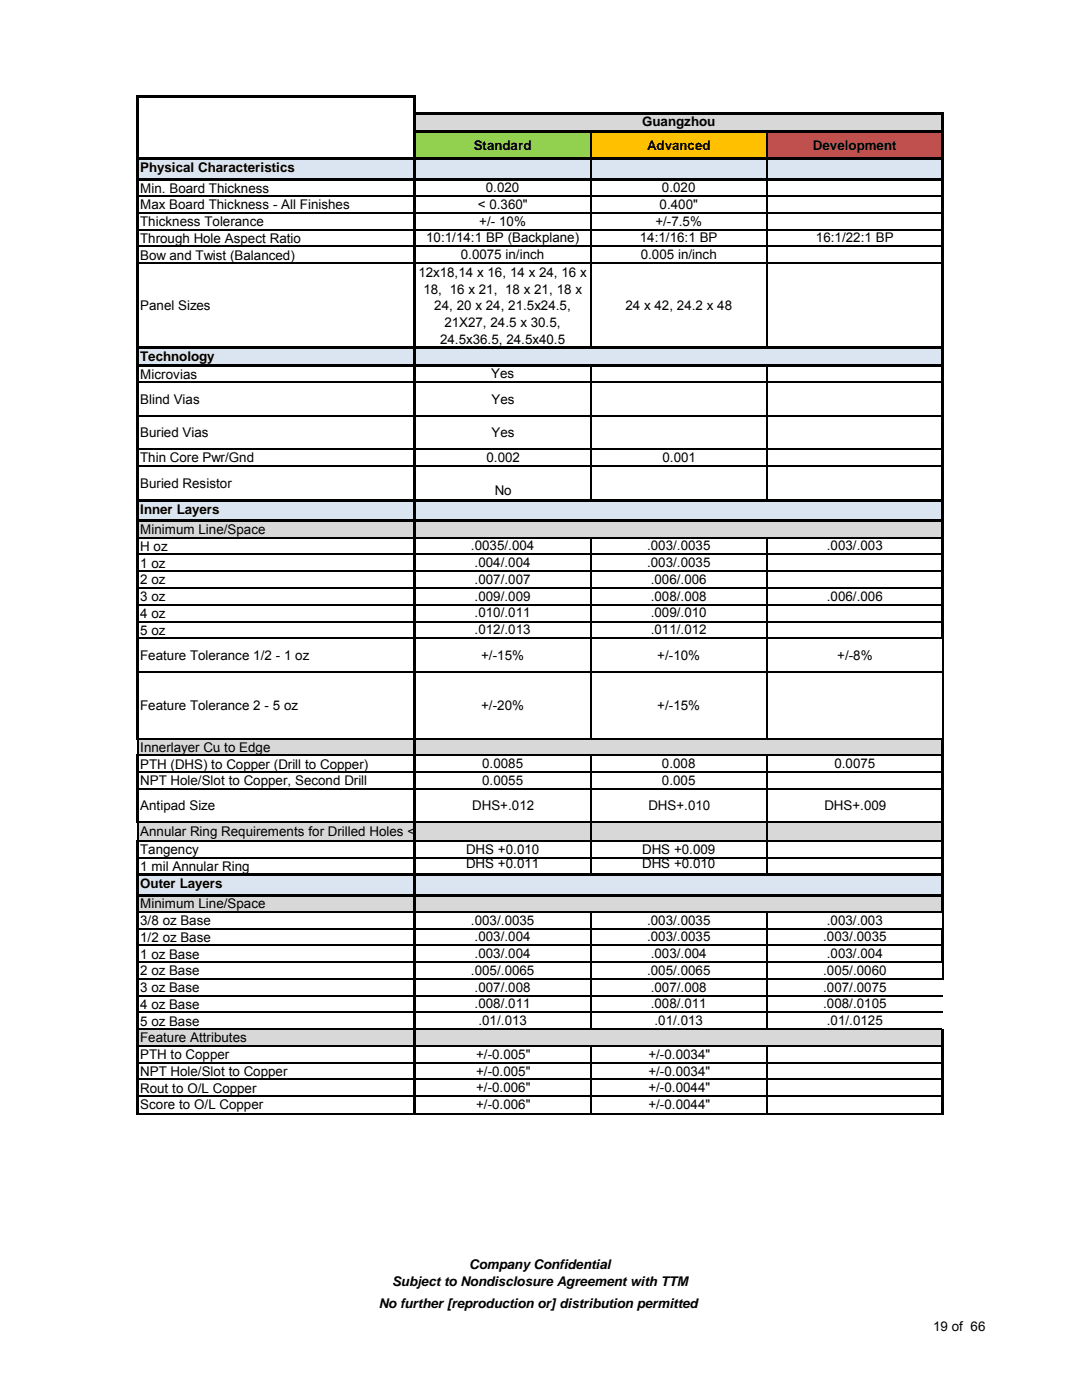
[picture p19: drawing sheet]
<svg xmlns="http://www.w3.org/2000/svg" width="216mm" height="279mm" viewBox="0 0 216 279" stroke-linecap="round" stroke-linejoin="round" font-family="sans-serif">
<defs><g id="words">
<g font-size="2.7">
<text x="94.5" y="29.9">Standard</text>
<text x="128.1" y="25.2">Guangzhou</text>
<text x="129.1" y="29.9">Advanced</text>
<text x="162.2" y="29.9">Development</text>
<text x="28" y="34.4">Physical Characteristics</text>
<text x="28" y="38.4">Min. Board Thickness</text>
<text x="28" y="41.8">Max Board Thickness - All Finishes</text>
<text x="95.3" y="41.7">&lt; 0.360&quot;</text>
<text x="96.9" y="38.4">0.020</text>
<text x="131.6" y="41.7">0.400&quot;</text>
<text x="132.1" y="38.4">0.020</text>
<text x="28" y="45.1">Thickness Tolerance</text>
<text x="95.6" y="45">+/- 10%</text>
<text x="130.8" y="45">+/-7.5%</text>
<text x="28" y="48.5">Through Hole Aspect Ratio</text>
<text x="28" y="51.8">Bow and Twist (Balanced)</text>
<text x="85" y="48.4">10:1/14:1 BP (Backplane)</text>
<text x="91.9" y="51.7">0.0075 in/inch</text>
<text x="127.7" y="48.4">14:1/16:1 BP</text>
<text x="127.8" y="51.7">0.005 in/inch</text>
<text x="162.8" y="48.4">16:1/22:1 BP</text>
<text x="83.5" y="55.2">12x18,14 x 16, 14 x 24, 16 x</text>
<text x="84.5" y="58.6">18, 16 x 21, 18 x 21, 18 x</text>
<text x="28" y="61.9">Panel Sizes</text>
<text x="86.7" y="61.9">24, 20 x 24, 21.5x24.5,</text>
<text x="88.7" y="65.3">21X27, 24.5 x 30.5,</text>
<text x="124.8" y="61.9">24 x 42, 24.2 x 48</text>
<text x="87.8" y="68.6">24.5x36.5, 24.5x40.5</text>
<text x="28" y="72.1">Technology</text>
<text x="28" y="75.6">Microvias</text>
<text x="98" y="75.5">Yes</text>
<text x="28" y="80.6">Blind Vias</text>
<text x="98.1" y="80.6">Yes</text>
<text x="28" y="87.2">Buried Vias</text>
<text x="98.1" y="87.2">Yes</text>
<text x="28" y="92.3">Thin Core Pwr/Gnd</text>
<text x="97.1" y="92.2">0.002</text>
<text x="132.2" y="92.2">0.001</text>
<text x="28" y="97.4">Buried Resistor</text>
<text x="98.7" y="98.8">No</text>
<text x="28" y="102.5">Inner Layers</text>
<text x="28" y="106.6">Minimum Line/Space</text>
<text x="28" y="109.9">H oz</text>
<text x="28" y="113.3">1 oz</text>
<text x="94" y="109.9">.0035/.004</text>
<text x="94.7" y="113.2">.004/.004</text>
<text x="129.1" y="109.9">.003/.0035</text>
<text x="129.1" y="113.2">.003/.0035</text>
<text x="165" y="109.9">.003/.003</text>
<text x="28" y="116.6">2 oz</text>
<text x="28" y="120">3 oz</text>
<text x="94.7" y="116.5">.007/.007</text>
<text x="94.7" y="119.9">.009/.009</text>
<text x="129.8" y="116.5">.006/.006</text>
<text x="129.8" y="119.9">.008/.008</text>
<text x="165" y="119.9">.006/.006</text>
<text x="28" y="123.3">4 oz</text>
<text x="94.7" y="123.2">.010/.011</text>
<text x="129.8" y="123.2">.009/.010</text>
<text x="28" y="126.7">5 oz</text>
<text x="28" y="131.7">Feature Tolerance 1/2 - 1 oz</text>
<text x="94.7" y="126.6">.012/.013</text>
<text x="96" y="131.7">+/-15%</text>
<text x="129.8" y="126.6">.011/.012</text>
<text x="131.2" y="131.7">+/-10%</text>
<text x="167.1" y="131.7">+/-8%</text>
<text x="28" y="141.7">Feature Tolerance 2 - 5 oz</text>
<text x="96" y="141.7">+/-20%</text>
<text x="131.2" y="141.7">+/-15%</text>
<text x="28" y="150.1">Innerlayer Cu to Edge</text>
<text x="28" y="153.4">PTH (DHS) to Copper (Drill to Copper)</text>
<text x="96.2" y="153.3">0.0085</text>
<text x="132.1" y="153.3">0.008</text>
<text x="166.5" y="153.3">0.0075</text>
<text x="28" y="156.7">NPT Hole/Slot to Copper, Second Drill</text>
<text x="28" y="161.7">Antipad Size</text>
<text x="94.2" y="161.7">DHS+.012</text>
<text x="96.2" y="156.6">0.0055</text>
<text x="129.4" y="161.7">DHS+.010</text>
<text x="132.1" y="156.6">0.005</text>
<text x="164.5" y="161.7">DHS+.009</text>
<text x="28" y="166.8">Annular Ring Requirements for Drilled Holes &lt;</text>
<text x="28" y="170.5">Tangency</text>
<text x="28" y="173.8">1 mil Annular Ring</text>
<text x="93" y="170.4">DHS +0.010</text>
<text x="93" y="173.2">DHS +0.011</text>
<text x="128.1" y="170.4">DHS +0.009</text>
<text x="128.1" y="173.2">DHS +0.010</text>
<text x="28" y="177.2">Outer Layers</text>
<text x="28" y="181.3">Minimum Line/Space</text>
<text x="28" y="184.6">3/8 oz Base</text>
<text x="94" y="184.5">.003/.0035</text>
<text x="129.1" y="184.5">.003/.0035</text>
<text x="165" y="184.5">.003/.003</text>
<text x="28" y="188">1/2 oz Base</text>
<text x="28" y="191.3">1 oz Base</text>
<text x="94.7" y="187.9">.003/.004</text>
<text x="94.7" y="191.2">.003/.004</text>
<text x="129.1" y="187.9">.003/.0035</text>
<text x="129.8" y="191.2">.003/.004</text>
<text x="164.3" y="187.9">.003/.0035</text>
<text x="165" y="191.2">.003/.004</text>
<text x="28" y="194.6">2 oz Base</text>
<text x="28" y="198">3 oz Base</text>
<text x="94" y="194.6">.005/.0065</text>
<text x="94.7" y="197.9">.007/.008</text>
<text x="129.1" y="194.6">.005/.0065</text>
<text x="129.8" y="197.9">.007/.008</text>
<text x="164.3" y="194.6">.005/.0060</text>
<text x="164.3" y="197.9">.007/.0075</text>
<text x="28" y="201.3">4 oz Base</text>
<text x="94.7" y="201.3">.008/.011</text>
<text x="129.8" y="201.3">.008/.011</text>
<text x="164.3" y="201.3">.008/.0105</text>
<text x="28" y="204.7">5 oz Base</text>
<text x="28" y="208">Feature Attributes</text>
<text x="95.5" y="204.6">.01/.013</text>
<text x="130.6" y="204.6">.01/.013</text>
<text x="165" y="204.6">.01/.0125</text>
<text x="28" y="211.4">PTH to Copper</text>
<text x="28" y="214.7">NPT Hole/Slot to Copper</text>
<text x="95" y="211.3">+/-0.005&quot;</text>
<text x="95" y="214.7">+/-0.005&quot;</text>
<text x="129.4" y="211.3">+/-0.0034&quot;</text>
<text x="129.4" y="214.7">+/-0.0034&quot;</text>
<text x="28" y="218.1">Rout to O/L Copper</text>
<text x="28" y="221.4">Score to O/L Copper</text>
<text x="95" y="218">+/-0.006&quot;</text>
<text x="95" y="221.3">+/-0.006&quot;</text>
<text x="129.4" y="218">+/-0.0044&quot;</text>
<text x="129.4" y="221.3">+/-0.0044&quot;</text>
<text x="78.2" y="256.6">Subject to Nondisclosure Agreement with TTM</text>
<text x="93.6" y="253.2">Company Confidential</text>
<text x="75.6" y="261">No further [reproduction or] distribution permitted</text>
<text x="186.2" y="265.6">19 of 66</text>
</g>
</g></defs>
<g fill="#dbe5f1">
<path d="M27.6 31.7h55.2v4.2h-55.2z"/>
<path d="M27.6 69.4h55.2v3.6h-55.2z"/>
<path d="M27.6 99.9h55.2v4.1h-55.2z"/>
</g>
<g fill="#d8d8d8">
<path d="M27.6 104h55.2v3.4h-55.2z"/>
<path d="M27.6 147.4h55.2v2.2h-55.2z"/>
</g>
<path d="M27.7 31.5h55.3v.5h-55.3zM27.7 35.6h55.3v.5h-55.3zM82.5 19.4h.5v16.7h-.5zM27.7 69.2h55.3v.5h-55.3zM27.7 72.7h55.3v.5h-55.3zM82.5 69.7h.5v3.5h-.5zM27.7 99.6h55.3v.5h-55.3zM27.7 103.7h55.3v.5h-55.3zM82.5 100.1h.5v4.1h-.5zM27.2 19h.5v128.6h-.5zM27.3 147.6h.3v2h-.3zM82.5 147.3h.5v2.3h-.5z" fill="#000"/>
<path d="M27.7 19.2h55.3" fill="none" stroke="#000" stroke-width=".42"/>
<g fill="none" stroke="#000" stroke-width=".25">
<path d="M27.7 39.2h55.1M27.7 42.5h55.1M27.7 45.8h55.1M27.7 49.2h55.1M27.7 52.5h55.1M27.7 76.3h55.1M27.7 83h55.1M27.7 89.7h55.1M27.7 93h55.1M27.7 107.3h55.1M27.7 110.7h55.1M27.7 114h55.1"/>
<path d="M27.7 117.3h55.1M27.7 120.7h55.1M27.7 124h55.1M27.7 127.4h55.1M27.7 134.1h55.1M27.7 147.4h54.8"/>
</g>
<path d="M82.8 22.7h105.2v3.5h-105.2z" fill="#d8d8d8"/>
<path d="M82.8 26.2h35.1v5.6h-35.1z" fill="#92d050"/>
<path d="M117.9 26.2h35.1v5.6h-35.1z" fill="#ffc000"/>
<path d="M153 26.2h35v5.6h-35z" fill="#c0504d"/>
<g fill="#dbe5f1">
<path d="M82.8 31.7h105.2v4.2h-105.2z"/>
<path d="M82.8 69.4h105.2v3.6h-105.2z"/>
<path d="M82.8 99.9h105.2v4.1h-105.2z"/>
</g>
<g fill="#d8d8d8">
<path d="M82.8 104h105.2v3.4h-105.2z"/>
<path d="M82.8 147.4h105.2v2.2h-105.2z"/>
</g>
<g fill="none" stroke="#000" stroke-width=".25">
<path d="M83 39.2h104.9M117.9 26.5v5M117.9 32v3.6M117.9 36.1v33.1M153 26.5v5M153 32v3.6M153 36.1v33.1M83 42.5h104.9M83 45.8h104.9M83 49.2h104.9M83 52.5h104.9M83 76.3h104.9"/>
<path d="M117.9 73.2v26.4M153 73.2v26.4M83 83h104.9M83 89.7h104.9M83 93h104.9M83 107.3h104.9M83 110.7h104.9M83 114h104.9M83 117.3h104.9M117.9 107.4v40.2M153 107.4v40.2M83 120.7h104.9"/>
<path d="M83 124h104.9M83 127.4h104.9M83 134.1h105.3M188.1 127.5v19.8M83 147.4h104.9"/>
</g>
<path d="M83 22.4h105.4v.5h-105.4zM83 26h105.4v.5h-105.4zM83 31.5h105.4v.5h-105.4zM83 35.6h105.4v.5h-105.4zM83 69.2h105.4v.5h-105.4zM83 72.7h105.4v.5h-105.4zM83 99.6h105.4v.5h-105.4zM83 103.7h105.4v.5h-105.4zM187.9 22.9h.5v104.6h-.5zM82.5 22.4h.5v127.2h-.5zM187.9 147.3h.5v2.3h-.5z" fill="#000"/>
<g fill="#d8d8d8">
<path d="M27.6 149.6h55.2v1.2h-55.2z"/>
<path d="M27.6 164.1h55.2v3.8h-55.2z"/>
</g>
<path d="M27.6 174.5h55.2v4.2h-55.2z" fill="#dbe5f1"/>
<g fill="#d8d8d8">
<path d="M27.6 178.6h55.2v3.4h-55.2z"/>
<path d="M27.6 205.4h55.2v3.4h-55.2z"/>
</g>
<path d="M27.3 149.6h.3v1h-.3zM82.5 149.6h.5v1.3h-.5zM27.2 150.6h.5v13.7h-.5zM27.7 174.3h55.3v.5h-55.3zM27.7 178.4h55.3v.5h-55.3zM82.5 174.8h.5v7.3h-.5zM82.5 201.9h.5v7h-.5zM27.2 167.7h.5v54.7h-.5z" fill="#000"/>
<g fill="none" stroke="#000" stroke-width=".25">
<path d="M27.7 150.7h54.8M27.7 154.1h55.1M27.7 157.4h55.1M27.5 164.3v3.4M27.7 164.1h55.1M27.7 167.9h55.1M27.7 171.2h55.1M27.7 182h54.8M27.7 185.3h55.1M27.7 188.7h55.1M27.7 192h55.1M27.7 195.4h55.1"/>
<path d="M27.7 198.7h55.1M27.7 202.1h54.8M27.7 205.4h54.8M27.7 208.7h54.8M27.7 212.1h55.1M27.7 215.4h55.1M27.7 218.8h55.1M27.7 222.3h55.1"/>
</g>
<g fill="#d8d8d8">
<path d="M82.8 149.6h105.2v1.2h-105.2z"/>
<path d="M82.8 164.1h105.2v3.8h-105.2z"/>
</g>
<path d="M82.8 174.5h105.2v4.2h-105.2z" fill="#dbe5f1"/>
<g fill="#d8d8d8">
<path d="M82.8 178.6h105.2v3.4h-105.2z"/>
<path d="M82.8 205.4h105.2v3.4h-105.2z"/>
</g>
<g fill="none" stroke="#000" stroke-width=".25">
<path d="M83 150.7h104.9M83 154.1h104.9M83 157.4h104.9M117.9 150.9v23.4M153 150.9v23.4M83 164.1h104.9M83 167.9h104.9M83 171.2h104.9M83 182h104.9M83 185.3h104.9M83 188.7h104.9M83 192h104.9"/>
<path d="M83 195.4h105.3M83 198.7h105.2M117.9 182.1v23.4M153 182.1v23.4M188.1 182.1v3.1M188.1 192.2v3.3M83 202.1h105.2M83 205.4h104.9M83 208.7h104.9M83 212.1h104.9M83 215.4h104.9M83 218.8h104.9"/>
<path d="M117.9 208.9v13.5M153 208.9v13.5M83 222.3h104.9"/>
</g>
<path d="M83 174.3h105.4v.5h-105.4zM83 178.4h105.4v.5h-105.4zM187.9 149.6h.5v32.5h-.5zM187.9 185.2h.5v7h-.5zM82.5 149.6h.5v72.8h-.5zM187.9 205.3h.5v17.1h-.5z" fill="#000"/>
<use href="#words"/>
</svg>
